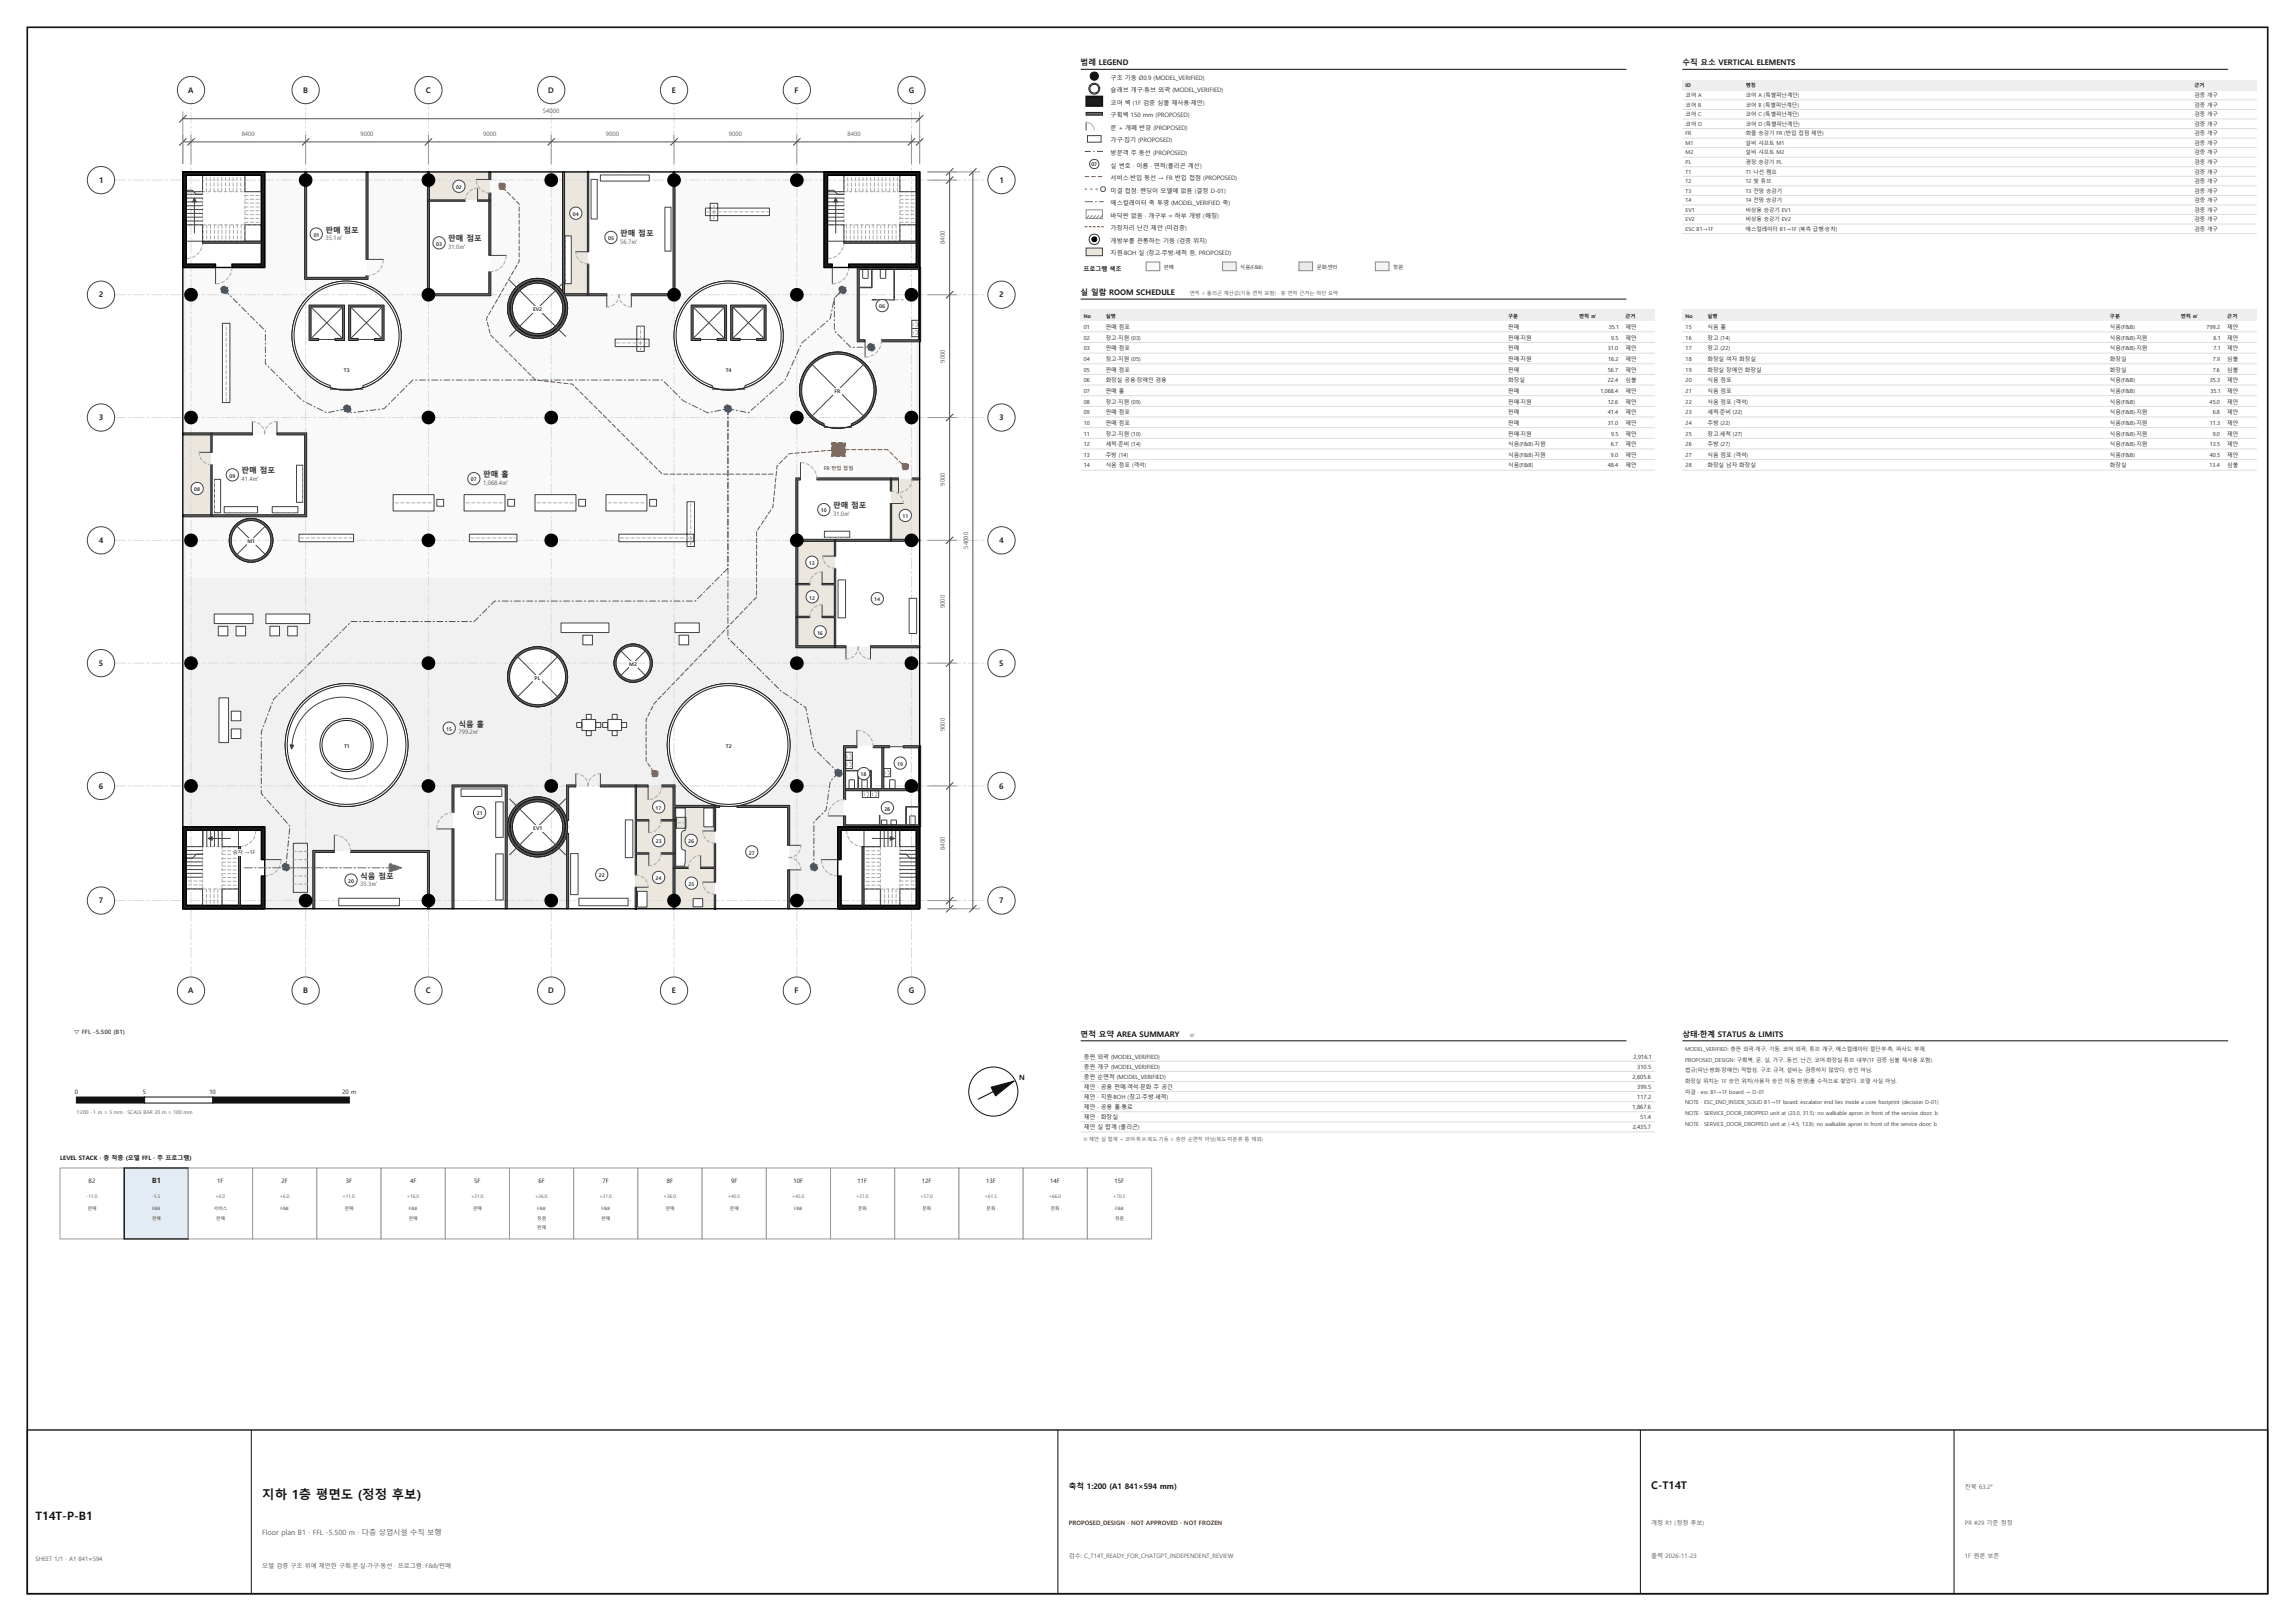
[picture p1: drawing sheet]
<svg xmlns="http://www.w3.org/2000/svg" width="841mm" height="594mm" viewBox="0 0 841 594" stroke-linecap="round" stroke-linejoin="round" font-family="sans-serif">
<defs><g id="words">
<text font-size="4.6" fill="#111" x="96.1" y="549.2">지하 1층 평면도 (정정 후보)</text>
<text font-size="4.2" fill="#111" x="13" y="557">T14T-P-B1</text>
<text font-size="3.9" fill="#111" x="605.1" y="545.6">C-T14T</text>
<g font-size="2.8" fill="#111">
<text x="396" y="24">범례 LEGEND</text>
<text x="616.5" y="24">수직 요소 VERTICAL ELEMENTS</text>
<text x="396" y="108.2">실 일람 ROOM SCHEDULE</text>
<text x="396" y="380">면적 요약 AREA SUMMARY</text>
<text x="616.5" y="380">상태·한계 STATUS &amp; LIMITS</text>
<text x="391.7" y="545.6">축척 1:200 (A1 841×594 mm)</text>
</g>
<g font-size="2.8" fill="#222">
<text x="69" y="34">A</text>
<text x="111" y="34">B</text>
<text x="156.1" y="34">C</text>
<text x="200.9" y="34">D</text>
<text x="246.2" y="34">E</text>
<text x="291.2" y="34">F</text>
<text x="333" y="34">G</text>
<text x="36.3" y="67">1</text>
<text x="366.3" y="67">1</text>
<text x="119.3" y="85.2">판매 점포</text>
<text x="164.3" y="88.5">판매 점포</text>
<text x="227.3" y="86.5">판매 점포</text>
<text x="36.2" y="109">2</text>
<text x="366.2" y="109">2</text>
<text x="36.2" y="154">3</text>
<text x="366.2" y="154">3</text>
<text x="88.5" y="173.5">판매 점포</text>
<text x="177" y="174.9">판매 홀</text>
<text x="305.3" y="186.2">판매 점포</text>
<text x="36.2" y="199">4</text>
<text x="366.2" y="199">4</text>
<text x="36.2" y="244">5</text>
<text x="366.2" y="244">5</text>
<text x="168" y="266.3">식음 홀</text>
<text x="36.2" y="289">6</text>
<text x="366.2" y="289">6</text>
<text x="132" y="322">식음 점포</text>
<text x="36.2" y="331">7</text>
<text x="366.2" y="331">7</text>
<text x="69" y="364">A</text>
<text x="111" y="364">B</text>
<text x="156.1" y="364">C</text>
<text x="200.9" y="364">D</text>
<text x="246.2" y="364">E</text>
<text x="291.2" y="364">F</text>
<text x="333" y="364">G</text>
</g>
<g font-size="2.6" fill="#111">
<text x="373.4" y="395.7">N</text>
<text x="55.8" y="433.5">B1</text>
</g>
<text font-size="2.6" fill="#555" x="96.1" y="562.4">Floor plan B1 · FFL -5.500 m · 다층 상업시설 수직 보행</text>
<g font-size="2.2" fill="#222">
<text x="407" y="29.2">구조 기둥 Ø0.9 (MODEL_VERIFIED)</text>
<text x="407" y="33.8">슬래브 개구·튜브 외곽 (MODEL_VERIFIED)</text>
<text x="407" y="38.4">코어 벽 (1F 검증 심볼 재사용·제안)</text>
<text x="407" y="43">구획벽 150 mm (PROPOSED)</text>
<text x="407" y="47.6">문 + 개폐 반경 (PROPOSED)</text>
<text x="407" y="52.2">가구·집기 (PROPOSED)</text>
<text x="407" y="56.8">방문객 주 동선 (PROPOSED)</text>
<text x="407" y="61.4">실 번호 · 이름 · 면적(폴리곤 계산)</text>
<text x="407" y="66">서비스·반입 동선 → FR 반입 접점 (PROPOSED)</text>
<text x="407" y="70.6">미결 접점: 랜딩이 모델에 없음 (결정 D-01)</text>
<text x="407" y="75.2">에스컬레이터 축 투영 (MODEL_VERIFIED 축)</text>
<text x="407" y="79.8">바닥판 없음 · 개구부 = 하부 개방 (해칭)</text>
<text x="407" y="84.4">가장자리 난간 제안 (미검증)</text>
<text x="407" y="89">개방부를 관통하는 기둥 (검증 위치)</text>
<text x="407" y="93.6">지원·BOH 실 (창고·주방·세척 등, PROPOSED)</text>
</g>
<g font-size="2.2" fill="#555">
<text x="198.9" y="41.5">54000</text>
<text x="88.6" y="50">8400</text>
<text x="132.1" y="50">9000</text>
<text x="177.1" y="50">9000</text>
<text x="222.1" y="50">9000</text>
<text x="267.1" y="50">9000</text>
<text x="310.6" y="50">8400</text>
<text x="119.3" y="88">35.1㎡</text>
<text x="227.3" y="89.3">56.7㎡</text>
<text x="346.3" y="89.4" transform="rotate(-90 346.3 89.4)">8400</text>
<text x="164.3" y="91.3">31.0㎡</text>
<text x="346.3" y="132.9" transform="rotate(-90 346.3 132.9)">9000</text>
<text x="88.5" y="176.3">41.4㎡</text>
<text x="177" y="177.7">1,068.4㎡</text>
<text x="346.3" y="177.9" transform="rotate(-90 346.3 177.9)">9000</text>
<text x="305.3" y="189">31.0㎡</text>
<text x="354.7" y="201.1" transform="rotate(-90 354.7 201.1)">54000</text>
<text x="346.3" y="222.9" transform="rotate(-90 346.3 222.9)">9000</text>
<text x="168" y="269.1">799.2㎡</text>
<text x="346.3" y="267.9" transform="rotate(-90 346.3 267.9)">9000</text>
<text x="346.3" y="311.4" transform="rotate(-90 346.3 311.4)">8400</text>
<text x="132" y="324.8">35.3㎡</text>
<text x="27" y="379">▽ FFL -5.500 (B1)</text>
<text x="720.1" y="545.6">진북 63.2°</text>
<text x="605.1" y="558.8">개정 R1 (정정 후보)</text>
<text x="720.1" y="558.8">PR #29 기준 정정</text>
<text x="13" y="572">SHEET 1/1 · A1 841×594</text>
<text x="96.1" y="574.4">모델 검증 구조 위에 제안한 구획·문·실·가구·동선 · 프로그램: F&amp;B/판매</text>
<text x="391.7" y="570.8">검수: C_T14T_READY_FOR_CHATGPT_INDEPENDENT_REVIEW</text>
<text x="605.1" y="570.8">출력 2026-11-23</text>
<text x="720.1" y="570.8">1F 원본 보존</text>
</g>
<g font-size="2.2" fill="#111">
<text x="397" y="99.2">프로그램 색조</text>
<text x="27.4" y="400.8">0</text>
<text x="52.4" y="400.8">5</text>
<text x="76.7" y="400.8">10</text>
<text x="125.4" y="400.8">20 m</text>
<text x="22" y="425">LEVEL STACK · 층 적층 (모델 FFL · 주 프로그램)</text>
<text x="32.5" y="433.5">B2</text>
<text x="79.6" y="433.5">1F</text>
<text x="103.2" y="433.5">2F</text>
<text x="126.7" y="433.5">3F</text>
<text x="150.3" y="433.5">4F</text>
<text x="173.7" y="433.5">5F</text>
<text x="197.3" y="433.5">6F</text>
<text x="220.8" y="433.5">7F</text>
<text x="244.4" y="433.5">8F</text>
<text x="267.9" y="433.5">9F</text>
<text x="290.8" y="433.5">10F</text>
<text x="314.3" y="433.5">11F</text>
<text x="337.8" y="433.5">12F</text>
<text x="361.3" y="433.5">13F</text>
<text x="384.9" y="433.5">14F</text>
<text x="408.4" y="433.5">15F</text>
</g>
<text font-size="2.2" fill="#9b1c1c" x="391.7" y="558.8">PROPOSED_DESIGN · NOT APPROVED · NOT FROZEN</text>
<g font-size="2.1" fill="#222">
<text x="397.2" y="387.9">층판 외곽 (MODEL_VERIFIED)</text>
<text x="598.6" y="387.9">2,916.1</text>
<text x="397.2" y="391.6">층판 개구 (MODEL_VERIFIED)</text>
<text x="397.2" y="395.3">층판 순면적 (MODEL_VERIFIED)</text>
<text x="598.3" y="395.3">2,605.6</text>
<text x="600" y="391.6">310.5</text>
<text x="397.2" y="399">제안 · 공용 판매·객석·문화 주 공간</text>
<text x="600" y="399">399.5</text>
<text x="397.2" y="402.7">제안 · 지원·BOH (창고·주방·세척)</text>
<text x="397.2" y="406.4">제안 · 공용 홀·통로</text>
<text x="598.3" y="406.4">1,867.6</text>
<text x="600" y="402.7">117.2</text>
<text x="397.2" y="410.1">제안 · 화장실</text>
<text x="397.2" y="413.8">제안 실 합계 (폴리곤)</text>
<text x="598.3" y="413.8">2,435.7</text>
<text x="601.1" y="410.1">51.4</text>
</g>
<g font-size="2" fill="#222">
<text x="617.7" y="35.6">코어 A</text>
<text x="639.7" y="35.6">코어 A (특별피난계단)</text>
<text x="804.2" y="35.6">검증 개구</text>
<text x="617.7" y="39.1">코어 B</text>
<text x="639.7" y="39.1">코어 B (특별피난계단)</text>
<text x="804.2" y="39.1">검증 개구</text>
<text x="617.7" y="42.6">코어 C</text>
<text x="617.7" y="46.1">코어 D</text>
<text x="639.7" y="42.6">코어 C (특별피난계단)</text>
<text x="639.7" y="46.1">코어 D (특별피난계단)</text>
<text x="804.2" y="42.6">검증 개구</text>
<text x="804.2" y="46.1">검증 개구</text>
<text x="617.7" y="49.6">FR</text>
<text x="617.7" y="53.1">M1</text>
<text x="639.7" y="53.1">설비 샤프트 M1</text>
<text x="639.7" y="49.6">화물 승강기 FR (반입 접점 제안)</text>
<text x="804.2" y="49.6">검증 개구</text>
<text x="804.2" y="53.1">검증 개구</text>
<text x="617.7" y="56.6">M2</text>
<text x="639.7" y="56.6">설비 샤프트 M2</text>
<text x="804.2" y="56.6">검증 개구</text>
<text x="617.7" y="60.1">PL</text>
<text x="617.7" y="63.6">T1</text>
<text x="639.7" y="60.1">광장 승강기 PL</text>
<text x="639.7" y="63.6">T1 나선 램프</text>
<text x="804.2" y="60.1">검증 개구</text>
<text x="804.2" y="63.6">검증 개구</text>
<text x="617.7" y="67.1">T2</text>
<text x="617.7" y="70.6">T3</text>
<text x="639.7" y="67.1">T2 빛 튜브</text>
<text x="639.7" y="70.6">T3 전망 승강기</text>
<text x="804.2" y="67.1">검증 개구</text>
<text x="804.2" y="70.6">검증 개구</text>
<text x="617.7" y="74.1">T4</text>
<text x="617.7" y="77.6">EV1</text>
<text x="639.7" y="77.6">비상용 승강기 EV1</text>
<text x="639.7" y="74.1">T4 전망 승강기</text>
<text x="804.2" y="74.1">검증 개구</text>
<text x="804.2" y="77.6">검증 개구</text>
<text x="617.7" y="81.1">EV2</text>
<text x="639.7" y="81.1">비상용 승강기 EV2</text>
<text x="804.2" y="81.1">검증 개구</text>
<text x="617.7" y="84.6">ESC B1→1F</text>
<text x="639.7" y="84.6">에스컬레이터 B1→1F (북측 급행·승차)</text>
<text x="804.2" y="84.6">검증 개구</text>
<text x="397.2" y="120.6">01</text>
<text x="397.2" y="124.5">02</text>
<text x="405.2" y="120.6">판매 점포</text>
<text x="405.2" y="124.5">창고·지원 (03)</text>
<text x="552.7" y="120.6">판매</text>
<text x="552.7" y="124.5">판매·지원</text>
<text x="589.5" y="120.6">35.1</text>
<text x="590.4" y="124.5">9.5</text>
<text x="595.7" y="120.6">제안</text>
<text x="595.7" y="124.5">제안</text>
<text x="617.7" y="120.6">15</text>
<text x="617.7" y="124.5">16</text>
<text x="625.7" y="120.6">식음 홀</text>
<text x="625.7" y="124.5">창고 (14)</text>
<text x="773.2" y="120.6">식음(F&amp;B)</text>
<text x="773.2" y="124.5">식음(F&amp;B)·지원</text>
<text x="808.6" y="120.6">799.2</text>
<text x="811.2" y="124.5">6.1</text>
<text x="816.2" y="120.6">제안</text>
<text x="816.2" y="124.5">제안</text>
<text x="397.2" y="128.4">03</text>
<text x="405.2" y="128.4">판매 점포</text>
<text x="552.7" y="128.4">판매</text>
<text x="589.2" y="128.4">31.0</text>
<text x="595.7" y="128.4">제안</text>
<text x="617.7" y="128.4">17</text>
<text x="625.7" y="128.4">창고 (22)</text>
<text x="773.2" y="128.4">식음(F&amp;B)·지원</text>
<text x="811.2" y="128.4">7.1</text>
<text x="816.2" y="128.4">제안</text>
<text x="397.2" y="132.3">04</text>
<text x="397.2" y="136.2">05</text>
<text x="405.2" y="132.3">창고·지원 (05)</text>
<text x="405.2" y="136.2">판매 점포</text>
<text x="552.7" y="132.3">판매·지원</text>
<text x="552.7" y="136.2">판매</text>
<text x="589.2" y="136.2">56.7</text>
<text x="589.3" y="132.3">16.2</text>
<text x="595.7" y="132.3">제안</text>
<text x="595.7" y="136.2">제안</text>
<text x="617.7" y="132.3">18</text>
<text x="617.7" y="136.2">19</text>
<text x="625.7" y="132.3">화장실 여자 화장실</text>
<text x="625.7" y="136.2">화장실 장애인 화장실</text>
<text x="773.2" y="132.3">화장실</text>
<text x="773.2" y="136.2">화장실</text>
<text x="810.8" y="136.2">7.6</text>
<text x="810.9" y="132.3">7.9</text>
<text x="816.2" y="132.3">심볼</text>
<text x="816.2" y="136.2">심볼</text>
<text x="397.2" y="140.1">06</text>
<text x="397.2" y="144">07</text>
<text x="405.2" y="140.1">화장실 공용·장애인 겸용</text>
<text x="405.2" y="144">판매 홀</text>
<text x="552.7" y="140.1">화장실</text>
<text x="552.7" y="144">판매</text>
<text x="586.5" y="144">1,068.4</text>
<text x="589.2" y="140.1">22.4</text>
<text x="595.7" y="144">제안</text>
<text x="595.7" y="140.1">심볼</text>
<text x="617.7" y="140.1">20</text>
<text x="617.7" y="144">21</text>
<text x="625.7" y="140.1">식음 점포</text>
<text x="625.7" y="144">식음 점포</text>
<text x="773.2" y="140.1">식음(F&amp;B)</text>
<text x="773.2" y="144">식음(F&amp;B)</text>
<text x="809.8" y="140.1">35.3</text>
<text x="810" y="144">35.1</text>
<text x="816.2" y="140.1">제안</text>
<text x="816.2" y="144">제안</text>
<text x="397.2" y="147.9">08</text>
<text x="405.2" y="147.9">창고·지원 (09)</text>
<text x="552.7" y="147.9">판매·지원</text>
<text x="589.2" y="147.9">12.6</text>
<text x="595.7" y="147.9">제안</text>
<text x="617.7" y="147.9">22</text>
<text x="625.7" y="147.9">식음 점포 (객석)</text>
<text x="773.2" y="147.9">식음(F&amp;B)</text>
<text x="809.7" y="147.9">45.0</text>
<text x="816.2" y="147.9">제안</text>
<text x="397.2" y="151.8">09</text>
<text x="397.2" y="155.7">10</text>
<text x="405.2" y="151.8">판매 점포</text>
<text x="405.2" y="155.7">판매 점포</text>
<text x="552.7" y="151.8">판매</text>
<text x="552.7" y="155.7">판매</text>
<text x="589.2" y="151.8">41.4</text>
<text x="589.2" y="155.7">31.0</text>
<text x="595.7" y="151.8">제안</text>
<text x="595.7" y="155.7">제안</text>
<text x="617.7" y="151.8">23</text>
<text x="617.7" y="155.7">24</text>
<text x="625.7" y="151.8">세척·준비 (22)</text>
<text x="625.7" y="155.7">주방 (22)</text>
<text x="773.2" y="151.8">식음(F&amp;B)·지원</text>
<text x="773.2" y="155.7">식음(F&amp;B)·지원</text>
<text x="809.8" y="155.7">11.3</text>
<text x="810.8" y="151.8">6.8</text>
<text x="816.2" y="155.7">제안</text>
<text x="816.2" y="151.8">제안</text>
<text x="397.2" y="159.6">11</text>
<text x="405.2" y="159.6">창고·지원 (10)</text>
<text x="552.7" y="159.6">판매·지원</text>
<text x="590.4" y="159.6">9.5</text>
<text x="595.7" y="159.6">제안</text>
<text x="617.7" y="159.6">25</text>
<text x="625.7" y="159.6">창고·세척 (27)</text>
<text x="773.2" y="159.6">식음(F&amp;B)·지원</text>
<text x="810.8" y="159.6">9.0</text>
<text x="816.2" y="159.6">제안</text>
<text x="397.2" y="163.5">12</text>
<text x="397.2" y="167.4">13</text>
<text x="405.2" y="163.5">세척·준비 (14)</text>
<text x="405.2" y="167.4">주방 (14)</text>
<text x="552.7" y="163.5">식음(F&amp;B)·지원</text>
<text x="552.7" y="167.4">식음(F&amp;B)·지원</text>
<text x="590.3" y="167.4">9.0</text>
<text x="590.3" y="163.5">6.7</text>
<text x="595.7" y="167.4">제안</text>
<text x="595.7" y="163.5">제안</text>
<text x="617.7" y="163.5">26</text>
<text x="617.7" y="167.4">27</text>
<text x="625.7" y="163.5">주방 (27)</text>
<text x="625.7" y="167.4">식음 점포 (객석)</text>
<text x="773.2" y="163.5">식음(F&amp;B)·지원</text>
<text x="773.2" y="167.4">식음(F&amp;B)</text>
<text x="809.8" y="163.5">13.5</text>
<text x="809.8" y="167.4">40.5</text>
<text x="816.2" y="163.5">제안</text>
<text x="816.2" y="167.4">제안</text>
<text x="397.2" y="171.3">14</text>
<text x="405.2" y="171.3">식음 점포 (객석)</text>
<text x="552.7" y="171.3">식음(F&amp;B)</text>
<text x="589.2" y="171.3">48.4</text>
<text x="595.7" y="171.3">제안</text>
<text x="617.7" y="171.3">28</text>
<text x="625.7" y="171.3">화장실 남자 화장실</text>
<text x="773.2" y="171.3">화장실</text>
<text x="809.7" y="171.3">13.4</text>
<text x="816.2" y="171.3">심볼</text>
</g>
<g font-size="2" fill="#333">
<text x="617.5" y="385.2">MODEL_VERIFIED: 층판 외곽·개구, 기둥, 코어 외곽, 튜브 개구, 에스컬레이터 절단부·축, 파사드 부재.</text>
<text x="617.5" y="389.1">PROPOSED_DESIGN: 구획벽, 문, 실, 가구, 동선, 난간, 코어·화장실·튜브 내부(1F 검증 심볼 재사용 포함).</text>
<text x="617.5" y="393">법규(피난·방화·장애인) 적합성, 구조 규격, 설비는 검증하지 않았다. 승인 아님.</text>
<text x="617.5" y="396.9">화장실 위치는 1F 승인 위치(사용자 승인 이동 반영)를 수직으로 쌓았다. 모델 사실 아님.</text>
<text x="617.5" y="400.8">미결 · esc B1→1F board → D-01</text>
<text x="617.5" y="404.7">NOTE · ESC_END_INSIDE_SOLID B1→1F board: escalator end lies inside a core footprint (decision D-01)</text>
<text x="617.5" y="408.6">NOTE · SERVICE_DOOR_DROPPED unit at (23.0, 31.5): no walkable apron in front of the service door; b</text>
<text x="617.5" y="412.5">NOTE · SERVICE_DOOR_DROPPED unit at (-4.5, 13.8): no walkable apron in front of the service door; b</text>
</g>
<g font-size="1.9" fill="#111">
<text x="617.7" y="31.8">ID</text>
<text x="639.7" y="31.8">명칭</text>
<text x="804.2" y="31.8">근거</text>
<text x="397.2" y="116.4">No</text>
<text x="405.2" y="116.4">실명</text>
<text x="552.7" y="116.4">구분</text>
<text x="578.7" y="116.4">면적 ㎡</text>
<text x="595.7" y="116.4">근거</text>
<text x="617.7" y="116.4">No</text>
<text x="625.7" y="116.4">실명</text>
<text x="773.2" y="116.4">구분</text>
<text x="799.2" y="116.4">면적 ㎡</text>
<text x="816.2" y="116.4">근거</text>
</g>
<g font-size="1.9" fill="#333">
<text x="399.9" y="60.8">07</text>
<text x="167.1" y="69.3">02</text>
<text x="209.9" y="79.1">04</text>
<text x="115" y="86.8">01</text>
<text x="159.8" y="90">03</text>
<text x="222.8" y="88">05</text>
<text x="322.2" y="113">06</text>
<text x="195.3" y="114">EV2</text>
<text x="126" y="136.4">T3</text>
<text x="265.9" y="136.4">T4</text>
<text x="305.8" y="144">FR</text>
<text x="84.1" y="175">09</text>
<text x="172.6" y="176.4">07</text>
<text x="71.2" y="180">08</text>
<text x="300.8" y="187.7">10</text>
<text x="330.7" y="189.9">11</text>
<text x="90.7" y="199">M1</text>
<text x="296.4" y="207">13</text>
<text x="296.5" y="219.7">12</text>
<text x="320.4" y="220.4">14</text>
<text x="299.4" y="232.5">16</text>
<text x="230.6" y="244">M2</text>
<text x="195.9" y="249">PL</text>
<text x="163.5" y="267.8">15</text>
<text x="126.1" y="274">T1</text>
<text x="266" y="274">T2</text>
<text x="328.7" y="280.6">19</text>
<text x="315.4" y="284.5">18</text>
<text x="174.8" y="298.8">21</text>
<text x="240.2" y="296.7">17</text>
<text x="324.1" y="297">28</text>
<text x="195.4" y="304">EV1</text>
<text x="240.3" y="309">23</text>
<text x="252.2" y="309">26</text>
<text x="274.4" y="313.2">27</text>
<text x="127.6" y="323.5">20</text>
<text x="219.4" y="321.5">22</text>
<text x="240.2" y="322.5">24</text>
<text x="252.3" y="324.6">25</text>
</g>
<g font-size="1.9" fill="#222">
<text x="426.5" y="98.6">판매</text>
<text x="454.5" y="98.6">식음(F&amp;B)</text>
<text x="482.5" y="98.6">문화·엔터</text>
<text x="510.5" y="98.6">정원</text>
</g>
<g font-size="1.9" fill="#555">
<text x="436" y="108.2">면적 = 폴리곤 계산값(기둥 면적 포함) · 층 면적 근거는 하단 요약</text>
<text x="436" y="380">㎡</text>
<text x="28" y="408.2">1:200 · 1 m = 5 mm · SCALE BAR 20 m = 100 mm</text>
<text x="397" y="418.2">※ 제안 실 합계 + 코어·튜브·복도·기둥 = 층판 순면적 아님(복도·미분류 틈 제외)</text>
</g>
<text font-size="1.9" fill="#9a5b1e" x="301.8" y="172.3">FR 반입 접점</text>
<text font-size="1.9" fill="#7a3b8c" x="85.3" y="313">승차 →1F</text>
<g font-size="1.8" fill="#555">
<text x="31.7" y="439">-11.0</text>
<text x="55.8" y="439">-5.5</text>
<text x="79" y="439">+0.0</text>
<text x="102.5" y="439">+6.0</text>
<text x="125.5" y="439">+11.0</text>
<text x="149.1" y="439">+16.0</text>
<text x="172.6" y="439">+21.0</text>
<text x="196.1" y="439">+26.0</text>
<text x="219.7" y="439">+31.0</text>
<text x="243.2" y="439">+36.0</text>
<text x="266.8" y="439">+40.5</text>
<text x="290.3" y="439">+45.0</text>
<text x="313.8" y="439">+51.0</text>
<text x="337.3" y="439">+57.0</text>
<text x="360.9" y="439">+61.5</text>
<text x="384.4" y="439">+66.0</text>
<text x="407.9" y="439">+70.5</text>
</g>
<g font-size="1.6" fill="#333">
<text x="32.2" y="443.5">판매</text>
<text x="55.7" y="443.5">F&amp;B</text>
<text x="78.4" y="443.5">서비스</text>
<text x="102.8" y="443.5">F&amp;B</text>
<text x="126.3" y="443.5">판매</text>
<text x="149.8" y="443.5">F&amp;B</text>
<text x="173.4" y="443.5">판매</text>
<text x="196.9" y="443.5">F&amp;B</text>
<text x="220.4" y="443.5">F&amp;B</text>
<text x="244" y="443.5">판매</text>
<text x="267.5" y="443.5">판매</text>
<text x="291" y="443.5">F&amp;B</text>
<text x="314.5" y="443.5">문화</text>
<text x="338" y="443.5">문화</text>
<text x="361.5" y="443.5">문화</text>
<text x="385.1" y="443.5">문화</text>
<text x="408.7" y="443.5">F&amp;B</text>
<text x="55.7" y="447">판매</text>
<text x="79.2" y="447">판매</text>
<text x="149.8" y="447">판매</text>
<text x="196.9" y="447">정원</text>
<text x="220.4" y="447">판매</text>
<text x="408.7" y="447">정원</text>
<text x="196.9" y="450.5">판매</text>
</g>
</g></defs>
<path d="M10 10h821v574h-821z" fill="none" stroke="#111" stroke-width=".6"/>
<path d="M112 63h22.5v39h-22.5z" fill-rule="evenodd" fill="#fff"/>
<path d="M157 63h22.5v10.5h-22.5z" fill-rule="evenodd" fill="#ebe7df"/>
<path d="M157 73.5h22.5v34.5h-22.5z" fill-rule="evenodd" fill="#fff"/>
<path d="M206.5 63h9v45h-9z" fill-rule="evenodd" fill="#ebe7df"/>
<path d="M215.5 63h31.5v45h-31.5z" fill-rule="evenodd" fill="#fff"/>
<path d="M97 63h15l.1 39 22.4-.1v-38.9h22.5l.1 45 22.4-.1v-44.9h27v44.5l-2.8-3.2-2.5-1.5a11 11 0 0 0-9.7 .7l-1.2 .8a11 11 0 0 0-3.9 11.5 11 11 0 0 0 9.2 8.1h2.9l2.7-.7 2.5-1.5 2-2 1.5-2.5 .7-2.8v-2.8l-1.2-3.7h40.3v-44.9h55v34.9l12.3 .1-.2 .4 .1 26.7 .3 .2h21.3v50.2h-43.7l-.1 36.2-223.7 .1v-22.8l43.7-.1-.1-29.9h-43.6v-61h28.7zM293 143a14 14 0 0 0 28 0 14 14 0 0 0-28 0zM247 123a20 20 0 0 0 40 0 20 20 0 0 0-40 0zM107 123.1a20 20 0 0 0 39.9 0 20 20 0 0 0-39.9 0zM84 198a8 8 0 0 0 16 0 8 8 0 0 0-16 0z" fill-rule="evenodd" fill="#f9f9f9"/>
<path d="M67 159h10.5v30h-10.5z" fill-rule="evenodd" fill="#ebe7df"/>
<g fill="#fff">
<path d="M77.5 159h34.5v30h-34.5z" fill-rule="evenodd"/>
<path d="M292 175.5h34.5v22.5h-34.5z" fill-rule="evenodd"/>
</g>
<g fill="#ebe7df">
<path d="M326.5 175.5h10.5v22.5h-10.5z" fill-rule="evenodd"/>
<path d="M292 214.1h14v12h-14z" fill-rule="evenodd"/>
<path d="M292 198h14v16.1h-14z" fill-rule="evenodd"/>
</g>
<path d="M306 198h31v39h-31z" fill-rule="evenodd" fill="#fff"/>
<path d="M67 98h1.3v61l-1.3 .1v29.8l1.3 .1v22.7h223.7l.1 25.3 44.9-.1v-61.2l-1.2-.2v-50.2h1.2v147.9h-27.5l-.4 .2v29.2l.2 .4-2.3 .1v29.9h-240l30-.1v-29.9h-30zM244.5 273a22.5 22.5 0 0 0 45 0 22.5 22.5 0 0 0-45 0zM208 288l.1 45 80.9-.1-.1-37.4h-41.9l-.1-7.5zM225 243a7 7 0 0 0 14 0 7 7 0 0 0-14 0zM186 248a11 11 0 0 0 22 0 11 11 0 0 0-22 0zM186 303a11 11 0 0 0 22 0 11 11 0 0 0-22 0zM166.1 288l-.1 44.9 19.4 .1 .1-44.9zM115 312.1l.1 20.9 41.9-.1-.1-20.9zM104.5 273a22.5 22.5 0 0 0 45 0 22.5 22.5 0 0 0-45 0z" fill-rule="evenodd" fill="#f1f1f1"/>
<g fill="#ebe7df">
<path d="M292 226.1h14v10.9h-14z" fill-rule="evenodd"/>
<path d="M233 288h14v12.6h-14z" fill-rule="evenodd"/>
</g>
<g fill="#fff">
<path d="M115 312h42v21h-42z" fill-rule="evenodd"/>
<path d="M166 288h19.5v45h-19.5z" fill-rule="evenodd"/>
<path d="M208 288h25v45h-25z" fill-rule="evenodd"/>
</g>
<g fill="#ebe7df">
<path d="M233 300.6h14v12.1h-14z" fill-rule="evenodd"/>
<path d="M233 312.7h14v20.3h-14z" fill-rule="evenodd"/>
<path d="M247 318h15v15h-15z" fill-rule="evenodd"/>
<path d="M247 295.5h15v22.5h-15z" fill-rule="evenodd"/>
</g>
<path d="M262 295.5h27v37.5h-27z" fill-rule="evenodd" fill="#fff"/>
<g fill="none" stroke="#222" stroke-width=".37">
<circle cx="197" cy="113" r="11"/>
<circle cx="127" cy="123" r="20"/>
<circle cx="267.1" cy="123" r="20"/>
<circle cx="307" cy="143" r="14"/>
<circle cx="92" cy="198" r="8"/>
<circle cx="197" cy="248" r="11"/>
<circle cx="232" cy="243" r="7"/>
<circle cx="127" cy="273.1" r="22.5"/>
<circle cx="267.1" cy="273" r="22.5"/>
<circle cx="197" cy="303" r="11"/>
</g>
<g fill="none" stroke="#dcdcdc" stroke-width=".37" stroke-dasharray="4 1 .8 1">
<path d="M42 66h320M42 108h320M42 153h320M42 198h320M42 243h320M42 288h320M42 330h320M70 358v-320M112 358v-320M157 358v-320M202 358v-320M247 358v-320"/>
<path d="M292 358v-320M334 358v-320"/>
</g>
<path d="M207.1 86.4h2.3v17.6h-2.3z" fill-rule="evenodd" fill="#fff" stroke="#444" stroke-width=".37"/>
<path d="M207.1 86.9v16.6" fill="none" stroke="#aaa" stroke-width=".37" stroke-dasharray="1.2 .8"/>
<path d="M220 64.1h17.9v2.3h-17.9zM216.6 65.7h2.3v14.5h-2.3zM243.6 75.9h2.3v16.1h-2.3z" fill-rule="evenodd" fill="#fff" stroke="#444" stroke-width=".37"/>
<path d="M216.6 66.2v13.5M237.4 64.1h-16.9M245.9 91.5v-15.1" fill="none" stroke="#aaa" stroke-width=".37" stroke-dasharray="1.2 .8"/>
<path d="M225.4 124.3v2.7h12.5v-2.7zM233.4 119.5v9.3h2.7v-9.3zM109.6 195.8v2.7h20v-2.7zM172 195.8v2.7h17.4v-2.7zM226.8 195.8v2.7h27.4v-2.7zM251.7 183.9v16.4h2.8v-16.4zM144.1 181.3v6h15v-6zM160.1 183v2.5h2.5v-2.5zM170.1 181.3v6h15v-6zM186.1 183v2.5h2.5v-2.5zM196.1 181.3v6h15v-6zM212.1 183v2.5h2.5v-2.5zM222.1 181.3v6h15v-6zM238.1 183v2.5h2.5v-2.5zM81.5 118.5v29h2.8v-29zM258.5 76.3v2.7h23.5v-2.7zM260.2 74.5v6.4h2.8v-6.4z" fill-rule="evenodd" fill="#fff" stroke="#444" stroke-width=".37"/>
<g fill="none" stroke="#aaa" stroke-width=".37" stroke-dasharray="1.2 .8">
<path d="M259 77.6h22.5M261.6 80.4v-5.4M225.9 125.6h11.5M234.7 128.3v-8.3M82.9 147v-28M110.1 197.1h19M144.8 184.3h13.5M170.8 184.3h13.5M172.5 197.1h16.4M196.8 184.3h13.5M222.8 184.3h13.5M227.3 197.1h26.4"/>
<path d="M253.1 199.8v-15.4"/>
</g>
<path d="M82.1 185.7h12.3v2.2h-12.3zM99.7 185.7h9.5v2.2h-9.5zM108.6 170.5h2.3v13.6h-2.3zM78.6 175.7h2.2v12.2h-2.2z" fill-rule="evenodd" fill="#fff" stroke="#444" stroke-width=".37"/>
<path d="M78.6 176.2v11.2M82.6 187.9h11.3M100.2 187.9h8.5M110.9 183.6v-12.6" fill="none" stroke="#aaa" stroke-width=".37" stroke-dasharray="1.2 .8"/>
<path d="M302.1 194.7h9.3v2.2h-9.3z" fill-rule="evenodd" fill="#fff" stroke="#444" stroke-width=".37"/>
<path d="M302.6 196.9h8.3" fill="none" stroke="#aaa" stroke-width=".37" stroke-dasharray="1.2 .8"/>
<g fill="#fff" stroke="#444" stroke-width=".37">
<path d="M307.1 212.5h2.8v13.9h-2.8zM333.2 219.3h2.7v12.8h-2.7z" fill-rule="evenodd"/>
<path d="M78.5 225v3.5h14.2v-3.5zM80 229.5v3.5h3.5v-3.5zM86.5 229.5v3.5h3.5v-3.5zM97.4 225v3.5h16.1v-3.5zM98.9 229.5v3.5h3.5v-3.5zM105.4 229.5v3.5h3.5v-3.5zM80.2 255.7v16.4h3.5v-16.4zM84.7 267.1v3.5h3.5v-3.5zM84.7 260.6v3.5h3.5v-3.5zM205.6 228.3v3.5h17.5v-3.5zM213.6 232.8v3.5h3.5v-3.5zM247.4 228.3v3.5h8.8v-3.5zM248.9 232.8v3.5h3.5v-3.5zM213.2 263.7v4h5v-4zM211.3 264.8v1.8h1.8v-1.8zM218.3 264.8v1.8h1.8v-1.8zM214.8 267.8v1.8h1.8v-1.8zM214.8 261.8v1.8h1.8v-1.8zM222.7 263.7v4h5v-4zM220.8 264.8v1.8h1.8v-1.8zM227.8 264.8v1.8h1.8v-1.8zM224.3 267.8v1.8h1.8v-1.8zM224.3 261.8v1.8h1.8v-1.8z" fill-rule="evenodd"/>
<path d="M124.1 329.1h22.3v2.8h-22.3z" fill-rule="evenodd"/>
<path d="M181.7 312.9h2.7v16.9h-2.7zM181.7 293.9h2.7v13h-2.7zM168.9 289.1h15v2.8h-15z" fill-rule="evenodd"/>
<path d="M229.1 300.4h2.8v13.9h-2.8zM209.1 312.8h2.8v15h-2.8zM212.1 329.1h18.1v2.8h-18.1z" fill-rule="evenodd"/>
<path d="M233.6 326.6h3.5v5.8h-3.5z" fill-rule="evenodd"/>
<path d="M254 329.3h3.5v3h-3.5z" fill-rule="evenodd"/>
<path d="M247.6 296.1h3.5v8.2a1.27 1.27 0 0 0-1.4 1.3v4.7a1.27 1.27 0 0 0 1.4 1.3v4.4l-.3 1.4h-3.2zM257.9 296.1h3.5v6.9h-3.5zM247.8 299.5h3.5v4h-3.5z" fill-rule="evenodd"/>
</g>
<g fill="none" stroke="#aaa" stroke-width=".37" stroke-dasharray="1.2 .8">
<path d="M75.6 70.2v-6M77 70.2v-6M78.4 70.2v-6M79.8 70.2v-6M81.2 70.2v-6M82.6 70.2v-6M84 70.2v-6M85.4 70.2v-6M86.8 70.2v-6M88.2 70.2v-6M89.6 70.2v-6M89.8 71.6h6"/>
<path d="M89.8 73h6M89.8 74.4h6M89.8 75.8h6M89.8 77.2h6M89.8 78.6h6M74.4 82.4v6M75.7 82.4v6M77.1 82.4v6M78.5 82.4v6M79.9 82.4v6M81.3 82.4v6M82.7 82.4v6"/>
<path d="M84.1 82.4v6M85.6 82.4v6M87 82.4v6M88.4 82.4v6M89.8 80h6M89.8 81.4h6M107.5 318h5.2M107.5 315h5.2M107.5 312h5.2M248.3 301.5h2.5M107.5 324h5.2M107.5 321h5.2"/>
</g>
<g fill="none" stroke="#444" stroke-width=".37">
<path d="M68.2 64.2h6v6h-6zM68.2 69.7h2.3l1.5 1.5h2.2M68.2 79.6h6M68.2 78.2h6M68.2 76.8h6M68.2 75.4h6M68.2 74h6M68.2 72.6h6M68.2 71.2h6M71.2 74v11.4M89.8 64.2h6v6h-6zM68.2 82.4h6v6h-6z"/>
<path d="M68.2 81h6M89.8 82.4h6v6h-6zM316.2 98.8l1.9 .1-.1 3.1-1.8-.1zM322.6 98.8l1.9 .1v3.1l-1.9-.1zM334.1 117.4h2.5v3h-2.5zM334.1 120.4h2.5v3h-2.5zM309.9 278.6h2.5v3h-2.5zM309.9 275.6h2.5v3h-2.5zM311.2 285.8l1.9 .1-.1 3.1-1.8-.1zM315.9 285.8l1.9 .1-.1 3.1-1.8-.1zM316 289.8h3v2.5h-3zM319 289.8h3v2.5h-3z"/>
<path d="M323.9 281.6h2.5v3h-2.5zM326.1 285.8l1.9 .1-.1 3.1-1.9-.1zM333.4 299.1h1.9l-.1 3.1-1.8-.1zM107.5 309h5.2v18h-5.2zM323.1 300.5h1.8l.1 1.7h-1.9zM326.6 300.5h1.8l.1 1.7h-1.9z"/>
</g>
<g fill="none" stroke="#aaa" stroke-width=".37" stroke-dasharray="1.2 .8" stroke-linecap="butt">
<path d="M68.2 70.2h6v12.2h-6zM74.2 64.2h15.6v6h-15.6zM89.8 70.2h6v12.2h-6zM74.2 82.4h15.6v6h-15.6z"/>
<circle cx="335.4" cy="118.9" r=".85"/>
<circle cx="335.4" cy="121.9" r=".85"/>
<circle cx="311.1" cy="277.1" r=".85"/>
<circle cx="311.1" cy="280.1" r=".85"/>
<circle cx="317.5" cy="291" r=".85"/>
<circle cx="320.5" cy="291" r=".85"/>
<circle cx="325.1" cy="283.1" r=".85"/>
</g>
<path d="M71.2 72.5l.7 1.5h-1.3z" fill="#333" stroke="#444" stroke-width=".37"/>
<path d="M303.2 70.2h6v12.2h-6zM309.2 64.2h20.6v6h-20.6zM329.8 70.2h6v12.2h-6zM309.2 82.4h20.6v6h-20.6z" fill="none" stroke="#aaa" stroke-width=".37" stroke-dasharray="1.2 .8" stroke-linecap="butt"/>
<g fill="none" stroke="#444" stroke-width=".37">
<path d="M303.2 64.2h6v6h-6zM303.2 69.7h2.3l1.5 1.5h2.2M303.2 79.6h6M303.2 78.2h6M303.2 76.8h6M303.2 75.4h6M303.2 74h6M303.2 72.6h6M303.2 71.2h6M306.2 74v11.4M329.8 64.2h6v6h-6zM303.2 82.4h6v6h-6z"/>
<path d="M303.2 81h6M329.8 82.4h6v6h-6z"/>
</g>
<g fill="none" stroke="#aaa" stroke-width=".37" stroke-dasharray="1.2 .8">
<path d="M310.6 70.2v-6M312 70.2v-6M313.5 70.2v-6M314.8 70.2v-6M316.3 70.2v-6M317.7 70.2v-6M319.1 70.2v-6M320.5 70.2v-6M321.9 70.2v-6M323.3 70.2v-6M324.7 70.2v-6M326 70.2v-6"/>
<path d="M327.4 70.2v-6M328.8 70.2v-6M329.8 71.6h6M329.8 73h6M329.8 74.4h6M329.8 75.9h6M329.8 77.3h6M329.8 78.7h6M310.2 82.4v6M311.6 82.4v6M313 82.4v6M314.4 82.4v6"/>
<path d="M315.8 82.4v6M317.2 82.4v6M318.6 82.4v6M320 82.4v6M321.4 82.4v6M322.8 82.4v6M324.2 82.4v6M325.6 82.4v6M327 82.4v6M328.4 82.4v6M329.8 80.1h6M329.8 81.5h6"/>
</g>
<path d="M306.2 72.5l.7 1.5h-1.3z" fill="#333" stroke="#444" stroke-width=".37"/>
<path d="M316.6 310.2h6v15.6h-6zM322.6 304.2h7.2v6h-7.2zM329.8 310.2h6v15.6h-6zM322.6 325.8h7.2v6h-7.2z" fill="none" stroke="#aaa" stroke-width=".37" stroke-dasharray="1.2 .8" stroke-linecap="butt"/>
<g fill="none" stroke="#444" stroke-width=".37">
<path d="M316.6 304.2h6v6h-6zM319.6 307.2h6.7M324 304.2v6M325.4 304.2v6M326.8 304.2v6M328.2 304.2v6M329.6 304.2v6M329.8 304.2h6v6h-6zM329.8 311.6h6M329.8 314.4h6M329.8 315.8h6M329.8 317.2h6"/>
<path d="M329.8 318.6h6M335.8 313h-6h2.2l1.5 1.5h2.3M316.6 325.8h6v6h-6zM329.8 325.8h6v6h-6zM329.8 320h6M329.8 321.4h6"/>
</g>
<g fill="none" stroke="#aaa" stroke-width=".37" stroke-dasharray="1.2 .8">
<path d="M322.6 318.8h-6M322.6 317.4h-6M322.6 316h-6M322.6 314.6h-6M322.6 313.2h-6M322.6 311.8h-6M322.6 310.4h-6M322.6 324.4h-6M322.6 323h-6M322.6 321.6h-6M322.6 320.2h-6M322.8 325.8v6"/>
<path d="M324.2 325.8v6M325.6 325.8v6M327 325.8v6M328.4 325.8v6M329.8 322.8h6M329.8 324.2h6M329.8 325.6h6"/>
</g>
<path d="M326.3 306.6l1.5 .6-1.5 .7z" fill="#333" stroke="#444" stroke-width=".37"/>
<path d="M68.2 310.2h6v15.6h-6zM74.2 304.2h7.2v6h-7.2zM81.4 310.2h6v15.6h-6zM74.2 325.8h7.2v6h-7.2z" fill="none" stroke="#aaa" stroke-width=".37" stroke-dasharray="1.2 .8" stroke-linecap="butt"/>
<g fill="none" stroke="#444" stroke-width=".37">
<path d="M68.2 304.2h6v6h-6zM68.2 311.6h6M68.2 313h6M68.2 314.4h6M68.2 315.8h6M68.2 317.2h6M68.2 318.6h6M74.2 313h-2.2l-1.5 1.5h-2.3M74.4 304.2v6M75.8 304.2v6M77.2 304.2v6M77.7 307.2h6.7"/>
<path d="M78.6 304.2v6M80 304.2v6M81.4 304.2h6v6h-6zM68.2 325.8h6v6h-6zM68.2 320h6M68.2 321.4h6M81.4 325.8h6v6h-6z"/>
</g>
<g fill="none" stroke="#aaa" stroke-width=".37" stroke-dasharray="1.2 .8">
<path d="M81.4 318.8h6M81.4 317.4h6M81.4 316h6M81.4 314.6h6M81.4 313.2h6M81.4 311.8h6M81.4 310.4h6M74.2 322.8h-6M74.2 324.2h-6M74.2 325.6h-6M75.6 325.8v6M77 325.8v6"/>
<path d="M78.4 325.8v6M79.8 325.8v6M81.2 325.8v6M81.4 324.4h6M81.4 323h6M81.4 321.6h6M81.4 320.2h6"/>
</g>
<path d="M76.2 307.2l1.5-.6v1.3z" fill="#333" stroke="#444" stroke-width=".37"/>
<path d="M107 273a18.2 18.2 0 0 1 10.9-15.9 18.2 18.2 0 0 1 19.1 2.9 14.5 14.5 0 0 1 4.6 14.8 14.5 14.5 0 0 1-11.3 10.5 12 12 0 0 1-9.1-2.3" fill="none" stroke="#444" stroke-width=".37"/>
<path d="M106.4 272.9l1.2 .2-.8 1.4z" fill="#333" stroke="#444" stroke-width=".37"/>
<path d="M291.6 175.1h1.7v.8h-.9v21.7h44.6v.8h-44.6v38.2h17.6v.8h-18.4zM299.3 175.1h30v.8h-30zM334.2 175.1h2.8v.8h-2.8zM319 236.6h18v.8h-18zM288.6 318.8h.8v14.2h-.8zM270 295.1h19.4v14.7h-.8v-13.9h-18.6zM207.6 287.6h3.4v.8h-2.6v12.2h-.8zM220 287.6h17.5v.8h-17.5zM242.5 287.6h4.9v7.5h16.3v.8h-16.3v37.1h-.8v-44.6h-4.1zM206.8 107.6h15.6v.8h-15.6zM246.6 63h.8v45.4h-16v-.8h15.2zM207.6 305.4h.8v27.6h-.8zM206.1 63h.8v44.2h-.8zM165.6 287.6h20.3v45.4h-.8v-44.6h-18.7v9.4h-.8zM165.6 303.7h.8v29.3h-.8zM156.6 63h.8v44.6h21.7v-8h.8v8.8h-23.3zM179.1 70.8h.8v22.8h-.8zM179.1 63h.8v2.8h-.8zM114.6 311.6h7.9v.8h-7.1v20.6h-.8zM128.5 311.6h28.9v21.4h-.8v-20.6h-28.1zM111.6 63h.8v38.6h21.7v-.5h.8v1.3h-23.3zM134.1 63h.8v32.1h-.8zM67 188.6h44.6v-29.2h-10.1v-.8h10.9v30.8h-45.4zM67 158.6h25.5v.8h-25.5z" fill-rule="evenodd" fill="#666" stroke="#222" stroke-width=".37"/>
<path d="M326.3 184.5h.4v13.8h-.4zM326.3 175.3h.4v4.7h-.4zM305.7 208.3h.5v29h-.5v-11h-4.4v-.5h4.4v-11.5h-4.4v-.5h4.4zM291.8 225.8h4.9v.5h-4.9zM291.8 213.8h4.9v.5h-4.9zM305.7 197.7h.5v6.1h-.5zM246.8 317.7h5.4v.5h-5.4zM261.8 309h.5v14.3h-.5v-5.1h-5v-.5h5zM261.8 295.3h.5v9.2h-.5zM261.8 327.7h.5v5.5h-.5zM232.8 287.7h.4v12.7h4.6v.5h-4.6v11.6h4.6v.5h-4.6v7.6h-.4zM242.2 300.4h5.1v.5h-5.1zM242.2 312.5h5.1v.5h-5.1zM232.8 325.1h.4v8.1h-.4zM215.2 62.8h.5v29.5h-.5zM215.2 96.8h.5v11.5h-.5zM156.8 73.3h13.7v.5h-13.7zM175 73.3h4.7v.5h-4.7zM77.3 170.2h.5v19.1h-.5zM77.3 158.7h.5v7.1h-.5z" fill-rule="evenodd" fill="#808080" stroke="#222" stroke-width=".37"/>
<path d="M314.1 98h23.3v27.2h-14.4v-.7h13.6v-25.7h-21.7v25.7h2.1v.7h-2.9z" fill-rule="evenodd" fill="#666" stroke="#222" stroke-width=".37"/>
<g fill="#888" stroke="#444" stroke-width=".37">
<path d="M319.4 98.8h.2v6.7h-.2z" fill-rule="evenodd"/>
<path d="M314.9 105.3h4.5v.2h-4.5z" fill-rule="evenodd"/>
<path d="M327.6 98.8h.2v11.1h-.2z" fill-rule="evenodd"/>
<path d="M319.6 109.7h1.5v.2h-1.5z" fill-rule="evenodd"/>
<path d="M326.1 109.7h1.5v.2h-1.5z" fill-rule="evenodd"/>
</g>
<g fill="#666" stroke="#222" stroke-width=".37">
<path d="M331 273.2h6.4v29.8h-28.3v-4h.8v3.3h26.7v-28.3h-5.6zM320 273.2h6v.8h-6zM309.1 273.2h4.9v.8h-4.1v19h-.8z" fill-rule="evenodd"/>
<path d="M323.1 274h.8v15h12.7v.8h-26.7v-.8h13.2z" fill-rule="evenodd"/>
</g>
<g fill="#888" stroke="#444" stroke-width=".37">
<path d="M322.3 298.8h.1v3.5h-.1z" fill-rule="evenodd"/>
<path d="M331.9 295.6h.2v6.7h-.2z" fill-rule="evenodd"/>
<path d="M332.1 295.6h4.5v.2h-4.5z" fill-rule="evenodd"/>
<path d="M314.4 282.3h.2v6.7h-.2z" fill-rule="evenodd"/>
<path d="M309.9 282.3h4.5v.2h-4.5z" fill-rule="evenodd"/>
<path d="M319.1 282.3h.2v6.7h-.2z" fill-rule="evenodd"/>
<path d="M314.6 282.3h4.5v.2h-4.5z" fill-rule="evenodd"/>
</g>
<g fill="none" stroke="#444" stroke-width=".37">
<path d="M174.5 65.8h5M175 69v4.5M68.2 88.8v6M79 98v6M134.5 95.1h6M179.5 93.6h6M211 92.3h4.5M303.2 88.8v6M305 98v6M222.4 108v4.5M231.4 108v4.5M321.1 109.9h5"/>
<path d="M116.8 124.4h6M131.2 124.4h6M256.8 124.4h6M271.3 124.4h6M317 124.9v6M92.5 154.5v4.5M101.5 154.5v4.5M121 142.6h12M261 142.6h12M302 156.6h10M73 165.8h4.5M293.3 169.5v6"/>
<path d="M329.3 175.5v5M326.5 184.5h4.5M301.3 209.5v4.6M301.5 203.8h4.5M301.3 221.6v4.5M310 237v4.5M319 237v4.5M314 267.6v6M326 273.6h5M211 283.5v4.5M220 283.5v4.5M237.5 288v5"/>
<path d="M303.5 299h6M87.8 304.2h6M97 315h6M122.5 306v6M160 303.7h6M237.8 300.6v4.5M237.8 312.7v4.6M256.8 313.5v4.5M257.5 304.5h4.5M289 309.8h4.5M289 318.8h4.5M301 315h6"/>
<path d="M310.2 304.2h6M233 325.1h4.5M257.5 323.3h4.5"/>
</g>
<g fill="none" stroke="#aaa" stroke-width=".37" stroke-dasharray="1.2 .8">
<path d="M170.5 73.5a4.5 4.5 0 0 1 4.5-4.5M179.5 70.8a5 5 0 0 1-5-5M74.2 88.8a6 6 0 0 1-6 6M85 98a6 6 0 0 1-6 6M179.5 99.6a6 6 0 0 0 6-6M215.5 96.8a4.5 4.5 0 0 1-4.5-4.5M309.2 88.8a6 6 0 0 1-6 6M311 98a6 6 0 0 1-6 6M134.5 101.1a6 6 0 0 0 6-6M226.9 108a4.5 4.5 0 0 0 4.5 4.5M226.9 108a4.5 4.5 0 0 1-4.5 4.5M326.1 109.9h5"/>
<path d="M323 124.9a6 6 0 0 1-6 6M97 159a4.5 4.5 0 0 0-4.5-4.5M97 159a4.5 4.5 0 0 1 4.5-4.5M77.5 170.2a4.5 4.5 0 0 1-4.5-4.4M299.3 175.5a6 6 0 0 0-6-6M326.5 180a4.5 4.5 0 0 1 4.5 4.5M334.2 175.5a5 5 0 0 1-4.9 5M296.7 214.1a4.5 4.5 0 0 1 4.6-4.6M306 208.3a4.5 4.5 0 0 1-4.5-4.5M296.7 226.1a4.5 4.5 0 0 1 4.6-4.5M314.5 237a4.5 4.5 0 0 0 4.5 4.5M314.5 237a4.5 4.5 0 0 1-4.5 4.5"/>
<path d="M320 273.6a6 6 0 0 0-6-6M331 274.3h5M166 297.8a6 6 0 0 0-6 5.9M215.5 288a4.5 4.5 0 0 0-4.5-4.5M215.5 288a4.5 4.5 0 0 1 4.5-4.5M242.5 288a5 5 0 0 1-5 5M309.5 293a6 6 0 0 0-6 6M87.8 310.2a6 6 0 0 0 6-6M128.5 312a6 6 0 0 0-6-6M242.2 300.6a4.5 4.5 0 0 1-4.4 4.5M242.2 312.7a4.5 4.5 0 0 1-4.4 4.6M252.2 318a4.5 4.5 0 0 1 4.6-4.5"/>
<path d="M262 309a4.5 4.5 0 0 1-4.5-4.5M289 314.3a4.5 4.5 0 0 0 4.5-4.5M289 314.3a4.5 4.5 0 0 1 4.5 4.5M316.2 310.2a6 6 0 0 1-6-6M97 321a6 6 0 0 0 6-6M233 320.6a4.5 4.5 0 0 1 4.5 4.5M262 327.7a4.5 4.5 0 0 1-4.5-4.4M307 321a6 6 0 0 1-6-6"/>
</g>
<g fill="none" stroke="#222" stroke-width=".37">
<circle cx="197" cy="113" r="9.3"/>
<circle cx="197" cy="113" r="11"/>
<circle cx="127" cy="123" r="20"/>
<circle cx="267" cy="123" r="20"/>
<circle cx="307" cy="143" r="14"/>
<circle cx="92" cy="198" r="8"/>
<circle cx="197" cy="248" r="11"/>
<circle cx="232" cy="243" r="7"/>
<circle cx="127" cy="273" r="22.5"/>
<circle cx="267" cy="273" r="22.5"/>
<circle cx="197" cy="303" r="11"/>
<circle cx="197" cy="303" r="9.2"/>
</g>
<path d="M297.1 133.1a14 14 0 0 1 21.6 2.3 14 14 0 0 1-6.7 20.7v-.8l3.1-1.8 1.3-1.1a13.2 13.2 0 0 0-1.4-19.9 13.2 13.2 0 0 0-19.5 3.9 13.2 13.2 0 0 0 6.5 18.9v.8a14 14 0 0 1-4.9-23z" fill-rule="evenodd" fill="#666" stroke="#222" stroke-width=".37"/>
<path d="M297.6 133.6l18.8 18.8M316.4 133.6l-18.8 18.8" fill="none" stroke="#444" stroke-width=".37"/>
<path d="M84 198a8 8 0 0 1 16 0 8 8 0 0 1-16 0zM84.8 198a7.2 7.2 0 0 0 14.4 0 7.2 7.2 0 0 0-14.4 0z" fill-rule="evenodd" fill="#666" stroke="#222" stroke-width=".37"/>
<path d="M86.9 192.9l10.2 10.2M97.1 192.9l-10.2 10.2" fill="none" stroke="#444" stroke-width=".37"/>
<path d="M225 243a7 7 0 0 1 14 0 7 7 0 0 1-14 0zM225.7 243a6.3 6.3 0 0 0 12.6 0 6.3 6.3 0 0 0-12.6 0z" fill-rule="evenodd" fill="#666" stroke="#222" stroke-width=".37"/>
<path d="M227.6 238.6l8.8 8.8M236.4 238.6l-8.8 8.8" fill="none" stroke="#444" stroke-width=".37"/>
<path d="M186 248a11 11 0 0 1 22 0 11 11 0 0 1-22 0zM186.7 248a10.2 10.2 0 0 0 20.5 0 10.2 10.2 0 0 0-20.5 0z" fill-rule="evenodd" fill="#666" stroke="#222" stroke-width=".37"/>
<path d="M189.8 240.8l14.4 14.4M204.2 240.8l-14.4 14.4" fill="none" stroke="#444" stroke-width=".37"/>
<g fill="#fff" stroke="#222" stroke-width=".37">
<path d="M104.5 273a22.5 22.5 0 0 1 45 0 22.5 22.5 0 0 1-45 0zM105.2 273a21.7 21.7 0 0 0 43.5 0 21.7 21.7 0 0 0-43.5 0z" fill-rule="evenodd"/>
<path d="M117.3 273a9.8 9.8 0 0 1 19.5 0 9.8 9.8 0 0 1-19.5 0zM118 273a9 9 0 0 0 18 0 9 9 0 0 0-18 0z" fill-rule="evenodd"/>
<path d="M244.5 273a22.5 22.5 0 0 1 45 0 22.5 22.5 0 0 1-45 0zM245.2 273a21.8 21.8 0 0 0 43.6 0 21.8 21.8 0 0 0-43.6 0z" fill-rule="evenodd"/>
<path d="M112.9 108.9a20 20 0 0 1 31.2 3.7 20 20 0 0 1-11.1 29.5v-.8a19.2 19.2 0 0 0 9.6-29.6 19.2 19.2 0 0 0-31.2 0 19.2 19.2 0 0 0 9.6 29.6v.8a20 20 0 0 1-8.1-33.2z" fill-rule="evenodd"/>
</g>
<path d="M113.2 111.8h13.1v13h-3.5v-.8h2.7v-11.5h-11.5v11.5h2.8v.8h-3.6z" fill-rule="evenodd" fill="#666" stroke="#222" stroke-width=".37"/>
<path d="M114 112.5l11.5 11.5M125.5 112.5l-11.5 11.5" fill="none" stroke="#444" stroke-width=".37"/>
<path d="M127.7 111.8h13.1v13h-3.6v-.8h2.8v-11.5h-11.5v11.5h2.7v.8h-3.5z" fill-rule="evenodd" fill="#666" stroke="#222" stroke-width=".37"/>
<path d="M128.5 112.5l11.5 11.5M140 112.5l-11.5 11.5" fill="none" stroke="#444" stroke-width=".37"/>
<path d="M252.9 108.9a20 20 0 0 1 31.2 3.7 20 20 0 0 1-11.1 29.5v-.8a19.2 19.2 0 0 0 9.6-29.6 19.2 19.2 0 0 0-31.2 0 19.2 19.2 0 0 0 9.6 29.6v.8a20 20 0 0 1-8.1-33.2z" fill-rule="evenodd" fill="#fff" stroke="#222" stroke-width=".37"/>
<path d="M253.3 111.8h12.9v13h-3.4v-.8h2.7v-11.5h-11.5v11.5h2.8v.8h-3.5z" fill-rule="evenodd" fill="#666" stroke="#222" stroke-width=".37"/>
<path d="M254 112.5l11.5 11.5M265.5 112.5l-11.5 11.5" fill="none" stroke="#444" stroke-width=".37"/>
<path d="M267.8 111.8h13v13h-3.5v-.8h2.7v-11.5h-11.5v11.5h2.8v.8h-3.5z" fill-rule="evenodd" fill="#666" stroke="#222" stroke-width=".37"/>
<path d="M268.5 112.5l11.5 11.5M280 112.5l-11.5 11.5" fill="none" stroke="#444" stroke-width=".37"/>
<path d="M186 303a11 11 0 0 1 22 0 11 11 0 0 1-22 0zM186.8 303a10.2 10.2 0 0 0 20.4 0 10.2 10.2 0 0 0-20.4 0zM187 303a10 10 0 0 1 20 0 10 10 0 0 1-20 0zM187.8 303a9.2 9.2 0 0 0 18.4 0 9.2 9.2 0 0 0-18.4 0z" fill-rule="evenodd" fill="#666" stroke="#222" stroke-width=".37"/>
<path d="M186.8 292.8l20.4 20.5M207.2 292.8l-20.4 20.5" fill="none" stroke="#444" stroke-width=".37"/>
<path d="M186 113a11 11 0 0 1 22 0 11 11 0 0 1-22 0zM186.8 113a10.2 10.2 0 0 0 20.4 0 10.2 10.2 0 0 0-20.4 0zM187 113a10 10 0 0 1 20 0 10 10 0 0 1-20 0zM187.8 113a9.2 9.2 0 0 0 18.4 0 9.2 9.2 0 0 0-18.4 0z" fill-rule="evenodd" fill="#666" stroke="#222" stroke-width=".37"/>
<path d="M186.7 102.8l20.6 20.5M207.3 102.8l-20.6 20.5" fill="none" stroke="#444" stroke-width=".37"/>
<path d="M67 63h30v35h-30zM302 63h35v35h-35zM67 303h30v30h-30zM307 303h30v30h-30z" fill="none" stroke="#000" stroke-width=".5"/>
<path d="M67 63h30v35h-12v-1.2h10.8v-32.6h-27.6v32.6h10.8v1.2h-12z" fill-rule="evenodd" fill="#1a1a1a" stroke="#000" stroke-width=".5"/>
<path d="M74.2 88.4h21.6v.7h-21.6z" fill-rule="evenodd" fill="#666" stroke="#222" stroke-width=".37"/>
<path d="M302 63h35v35h-26v-1.2h24.8v-32.6h-32.6v32.6h1.8v1.2h-3z" fill-rule="evenodd" fill="#1a1a1a" stroke="#000" stroke-width=".5"/>
<path d="M309.2 88.4h26.6v.7h-26.6z" fill-rule="evenodd" fill="#666" stroke="#222" stroke-width=".37"/>
<path d="M307 303h30v30h-30v-12h1.2v10.8h27.6v-27.6h-27.6v10.8h-1.2z" fill-rule="evenodd" fill="#1a1a1a" stroke="#000" stroke-width=".5"/>
<path d="M315.9 310.2h.7v21.6h-.7z" fill-rule="evenodd" fill="#666" stroke="#222" stroke-width=".37"/>
<path d="M67 303h30v12h-1.2v-10.8h-27.6v27.6h27.6v-10.8h1.2v12h-30z" fill-rule="evenodd" fill="#1a1a1a" stroke="#000" stroke-width=".5"/>
<path d="M87.4 310.2h.7v21.6h-.7z" fill-rule="evenodd" fill="#666" stroke="#222" stroke-width=".37"/>
<path d="M67 63h270v270h-270z" fill="none" stroke="#000" stroke-width=".5"/>
<g fill="#000" stroke="#000" stroke-width=".5">
<circle cx="112" cy="66" r="2.25"/>
<circle cx="157" cy="66" r="2.25"/>
<circle cx="202" cy="66" r="2.25"/>
<circle cx="247" cy="66" r="2.25"/>
<circle cx="292" cy="66" r="2.25"/>
<circle cx="70" cy="108" r="2.25"/>
<circle cx="157" cy="108" r="2.25"/>
<circle cx="247" cy="108" r="2.25"/>
<circle cx="292" cy="108" r="2.25"/>
<circle cx="334" cy="108" r="2.25"/>
<circle cx="70" cy="153" r="2.25"/>
<circle cx="157" cy="153" r="2.25"/>
<circle cx="202" cy="153" r="2.25"/>
<circle cx="292" cy="153" r="2.25"/>
<circle cx="334" cy="153" r="2.25"/>
<circle cx="70" cy="198" r="2.25"/>
<circle cx="157" cy="198" r="2.25"/>
<circle cx="202" cy="198" r="2.25"/>
<circle cx="292" cy="198" r="2.25"/>
<circle cx="334" cy="198" r="2.25"/>
<circle cx="70" cy="243" r="2.25"/>
<circle cx="157" cy="243" r="2.25"/>
<circle cx="292" cy="243" r="2.25"/>
<circle cx="334" cy="243" r="2.25"/>
<circle cx="70" cy="288" r="2.25"/>
<circle cx="157" cy="288" r="2.25"/>
<circle cx="202" cy="288" r="2.25"/>
<circle cx="292" cy="288" r="2.25"/>
<circle cx="334" cy="288" r="2.25"/>
<circle cx="112" cy="330" r="2.25"/>
<circle cx="157" cy="330" r="2.25"/>
<circle cx="202" cy="330" r="2.25"/>
<circle cx="247" cy="330" r="2.25"/>
<circle cx="292" cy="330" r="2.25"/>
</g>
<path d="M82.2 106.3l15 15v12l13.5 13.5 9 4.5 7.5-1.5M308.7 106.3l-3 3v12l6 6h7.5M127.2 149.8l1.5 1.5 12-1.5 10.5-10.5h91.5l7.5 7.5 9 4.5 7.5-1.5M266.7 149.8l7.5 1.5 13.5-12 6-13.5 10.5-9 1.5-7.5 3-3M266.7 149.8v84l19.5 19.5 9 6 3 15 9 9M266.7 149.8v58.5l-12 12h-73.5l-7.5 7.5h-45l-28.5 28.5-4.5 12v22.5l10.5 12-1.5 15M307.2 283.3l-3 3-1.5 10.5-4.5 4.5v16.5" fill="none" stroke="#2f5d8a" stroke-width=".37" stroke-dasharray="2.2 .9 .5 .9"/>
<g fill="#2f5d8a" stroke="#2f5d8a" stroke-width=".37" stroke-dasharray="2.2 .9 .5 .9" stroke-linecap="butt">
<circle cx="82.2" cy="106.3" r="1.4"/>
<circle cx="308.7" cy="106.3" r="1.4"/>
<circle cx="298.3" cy="317.8" r="1.4"/>
<circle cx="104.8" cy="317.8" r="1.4"/>
<circle cx="319.3" cy="127.3" r="1.4"/>
<circle cx="307.3" cy="283.2" r="1.4"/>
<circle cx="127.2" cy="149.7" r="1.4"/>
<circle cx="266.7" cy="149.7" r="1.4"/>
</g>
<path d="M283.2 173.8h-40.5l-33-33-13.5-1.5-16.5-16.5-1.5-6 12-21v-21l-6-6M307.2 164.8h18l6 6M307.2 164.8l-18 1.5-4.5 4.5-1.5 15-6 9v24l-37.5 39-3 6v15l3 4.5" fill="none" stroke="#9a5b1e" stroke-width=".37" stroke-dasharray="1.6 .8"/>
<g fill="#9a5b1e" stroke="#9a5b1e" stroke-width=".37" stroke-dasharray="1.6 .8" stroke-linecap="butt">
<path d="M182.9 67.2h2.2v2.2h-2.2z" fill-rule="evenodd"/>
<path d="M238.9 282.4h2.2v2.2h-2.2z" fill-rule="evenodd"/>
<path d="M330.7 169.9h2.1v2.2h-2.1z" fill-rule="evenodd"/>
<path d="M304.8 162.3h4.9v4.9h-4.9z" fill-rule="evenodd"/>
</g>
<path d="M89.5 318h57.6" fill="none" stroke="#7a3b8c" stroke-width=".37" stroke-dasharray="3 .8 .6 .8"/>
<path d="M142.6 316.3l4.5 1.7-4.5 1.8z" fill="#7a3b8c" stroke="#7a3b8c" stroke-width=".37" stroke-dasharray="3 .8 .6 .8" stroke-linecap="butt"/>
<g fill="#fff" stroke="#444" stroke-width=".37">
<circle cx="115.9" cy="85.8" r="2.25"/>
<circle cx="168.2" cy="68.3" r="2.25"/>
<circle cx="160.9" cy="89" r="2.25"/>
<circle cx="211" cy="78.1" r="2.25"/>
<circle cx="223.9" cy="87" r="2.25"/>
<circle cx="323.3" cy="112" r="2.25"/>
<circle cx="173.6" cy="175.4" r="2.25"/>
<circle cx="72.3" cy="179" r="2.25"/>
<circle cx="85.1" cy="174" r="2.25"/>
<circle cx="301.9" cy="186.8" r="2.25"/>
<circle cx="331.8" cy="188.9" r="2.25"/>
<circle cx="297.6" cy="218.7" r="2.25"/>
<circle cx="297.5" cy="206" r="2.25"/>
<circle cx="321.5" cy="219.4" r="2.25"/>
<circle cx="164.6" cy="266.8" r="2.25"/>
<circle cx="300.5" cy="231.5" r="2.25"/>
<circle cx="241.4" cy="295.7" r="2.25"/>
<circle cx="316.5" cy="283.5" r="2.25"/>
<circle cx="329.9" cy="279.6" r="2.25"/>
<circle cx="128.6" cy="322.5" r="2.25"/>
<circle cx="175.7" cy="297.7" r="2.25"/>
<circle cx="220.5" cy="320.5" r="2.25"/>
<circle cx="241.4" cy="308" r="2.25"/>
<circle cx="241.3" cy="321.5" r="2.25"/>
<circle cx="253.4" cy="323.6" r="2.25"/>
<circle cx="253.3" cy="308" r="2.25"/>
<circle cx="275.5" cy="312.2" r="2.25"/>
<circle cx="325.2" cy="296" r="2.25"/>
</g>
<g fill="#fff">
<path d="M305.5 142.2h3v2.5h-3z"/>
<path d="M90.5 197.2h3v2.5h-3z"/>
<path d="M230.5 242.2h3v2.5h-3z"/>
<path d="M195.5 247.2h3v2.5h-3z"/>
<path d="M125.5 272.2h3v2.5h-3z"/>
<path d="M265.5 272.2h3v2.5h-3z"/>
<path d="M125.5 134.6h3v2.5h-3z"/>
<path d="M265.5 134.6h3v2.5h-3z"/>
<path d="M194.9 302.2h4.2v2.5h-4.2z"/>
<path d="M194.9 112.2h4.2v2.5h-4.2z"/>
<path d="M300.7 170.4h13.1v2.6h-13.1z"/>
<path d="M84.9 311.2h9.2v2.5h-9.2z"/>
</g>
<path d="M67 52h270M67 43.5h270M348 63v270M356.5 63v270" fill="none" stroke="#555" stroke-width=".37"/>
<g fill="none" stroke="#999" stroke-width=".37">
<path d="M67 41v19M70 49.5v10.5M112 49.5v10.5M157 49.5v10.5M202 49.5v10.5M247 49.5v10.5M292 49.5v10.5M334 49.5v10.5M337 41v19M340 66h10.5M340 63h19M340 108h10.5"/>
<path d="M340 153h10.5M340 198h10.5M340 243h10.5M340 288h10.5M340 333h19M340 330h10.5"/>
</g>
<g fill="none" stroke="#444" stroke-width=".37">
<path d="M68.3 50.8l-2.5 2.5M68.3 42.3l-2.5 2.5M71.3 50.8l-2.5 2.5M113.2 50.8l-2.4 2.5M158.2 50.8l-2.5 2.5M203.2 50.8l-2.5 2.5M248.2 50.8l-2.5 2.5M293.3 50.8l-2.6 2.5M335.3 50.8l-2.6 2.5M338.3 50.8l-2.6 2.5M338.3 42.3l-2.6 2.5M349.2 64.7l-2.4 2.5"/>
<path d="M349.2 61.7l-2.4 2.5M357.7 61.7l-2.4 2.5M349.2 106.7l-2.4 2.5M349.2 151.7l-2.4 2.5M349.2 196.7l-2.4 2.6M349.2 241.8l-2.4 2.5M349.2 286.8l-2.4 2.5M349.2 331.8l-2.4 2.4M349.2 328.8l-2.4 2.5M357.7 331.8l-2.4 2.4"/>
</g>
<g fill="#fff" stroke="#444" stroke-width=".37">
<circle cx="70" cy="33" r="5"/>
<circle cx="70" cy="363" r="5"/>
<circle cx="112" cy="33" r="5"/>
<circle cx="112" cy="363" r="5"/>
<circle cx="157" cy="33" r="5"/>
<circle cx="157" cy="363" r="5"/>
<circle cx="202" cy="33" r="5"/>
<circle cx="202" cy="363" r="5"/>
<circle cx="247" cy="33" r="5"/>
<circle cx="247" cy="363" r="5"/>
<circle cx="292" cy="33" r="5"/>
<circle cx="292" cy="363" r="5"/>
<circle cx="334" cy="33" r="5"/>
<circle cx="334" cy="363" r="5"/>
<circle cx="37" cy="330" r="5"/>
<circle cx="367" cy="330" r="5"/>
<circle cx="37" cy="288" r="5"/>
<circle cx="367" cy="288" r="5"/>
<circle cx="37" cy="243" r="5"/>
<circle cx="367" cy="243" r="5"/>
<circle cx="37" cy="198" r="5"/>
<circle cx="367" cy="198" r="5"/>
<circle cx="37" cy="153" r="5"/>
<circle cx="367" cy="153" r="5"/>
<circle cx="37" cy="108" r="5"/>
<circle cx="367" cy="108" r="5"/>
<circle cx="37" cy="66" r="5"/>
<circle cx="367" cy="66" r="5"/>
</g>
<path d="M28 402h25v2.2h-25z" fill="#111" stroke="#111" stroke-width=".37"/>
<path d="M53 402h25v2.2h-25z" fill="#fff" stroke="#111" stroke-width=".37"/>
<g fill="#111" stroke="#111" stroke-width=".37">
<path d="M78 402h50v2.2h-50z"/>
<path d="M363.2 398.4l8.4-2.3-6.8 5.5z"/>
</g>
<circle cx="364" cy="400" r="9" fill="none" stroke="#111" stroke-width=".37"/>
<path d="M358.4 402.8l13.2-6.7z" fill="#000" stroke="#111" stroke-width=".4"/>
<path d="M22 428h23.5v26h-23.5z" fill="#fff" stroke="#999" stroke-width=".37"/>
<path d="M45.5 428h23.6v26h-23.6z" fill="#e3ebf5" stroke="#111" stroke-width=".5"/>
<g fill="#fff" stroke="#999" stroke-width=".37">
<path d="M69.1 428h23.5v26h-23.5z"/>
<path d="M92.6 428h23.5v26h-23.5z"/>
<path d="M116.1 428h23.5v26h-23.5z"/>
<path d="M139.6 428h23.6v26h-23.6z"/>
<path d="M163.2 428h23.5v26h-23.5z"/>
<path d="M186.7 428h23.5v26h-23.5z"/>
<path d="M210.2 428h23.6v26h-23.6z"/>
<path d="M233.8 428h23.5v26h-23.5z"/>
<path d="M257.3 428h23.5v26h-23.5z"/>
<path d="M280.8 428h23.6v26h-23.6z"/>
<path d="M304.4 428h23.5v26h-23.5z"/>
<path d="M327.9 428h23.5v26h-23.5z"/>
<path d="M351.4 428h23.5v26h-23.5z"/>
<path d="M374.9 428h23.6v26h-23.6z"/>
<path d="M398.5 428h23.5v26h-23.5z"/>
</g>
<path d="M396 25.4h200" fill="none" stroke="#111" stroke-width=".37"/>
<circle cx="401" cy="27.9" r="1.51" fill="#111" stroke="#111" stroke-width=".37"/>
<g fill="none" stroke="#222" stroke-width=".37">
<circle cx="401" cy="32.5" r="1.61"/>
<circle cx="401" cy="32.5" r="2"/>
</g>
<path d="M398 35.3h6v3.6h-6z" fill="#1a1a1a" stroke="#111" stroke-width=".5"/>
<path d="M398 41.2h6v1h-6z" fill="#666" stroke="#222" stroke-width=".37"/>
<path d="M398 44.8v3" fill="none" stroke="#444" stroke-width=".37"/>
<path d="M398 44.8a3 3 0 0 1 3 3" fill="none" stroke="#aaa" stroke-width=".37"/>
<path d="M398.5 49.7h5v2.4h-5z" fill="#fff" stroke="#444" stroke-width=".37"/>
<path d="M397.5 55.5h7" fill="none" stroke="#2f5d8a" stroke-width=".37" stroke-dasharray="2.2 .9 .5 .9" stroke-linecap="butt"/>
<circle cx="401" cy="60.1" r="1.71" fill="#fff" stroke="#444" stroke-width=".37"/>
<path d="M397.5 64.7h7" fill="none" stroke="#9a5b1e" stroke-width=".37" stroke-dasharray="1.6 .8" stroke-linecap="butt"/>
<path d="M397.5 69.3h5.5" fill="none" stroke="#2f5d8a" stroke-width=".37" stroke-dasharray=".8 1.2" stroke-linecap="butt"/>
<circle cx="404.2" cy="69.3" r=".91" fill="#fff" stroke="#2f5d8a" stroke-width=".37"/>
<path d="M397.5 73.9h7" fill="none" stroke="#7a3b8c" stroke-width=".37" stroke-dasharray="3 .8 .6 .8" stroke-linecap="butt"/>
<path d="M398 76.9h6v3.2h-6z" fill="#fff" stroke="#8c8c8c" stroke-width=".37"/>
<path d="M399.2 78.9l-1.2 1.2zM400.4 78.9l-1.2 1.2zM400.4 80.1l1.2-1.2zM402.8 78.9l-1.2 1.2zM404 78.9l-1.2 1.2z" fill="#000" stroke="#8c8c8c" stroke-width=".37"/>
<path d="M397.5 83.1h7" fill="none" stroke="#b3261e" stroke-width=".37" stroke-dasharray="1 .5" stroke-linecap="butt"/>
<circle cx="401" cy="87.7" r=".91" fill="#000" stroke="#000" stroke-width=".37"/>
<circle cx="401" cy="87.7" r="1.91" fill="none" stroke="#333" stroke-width=".37"/>
<path d="M398 90.9h6v2.8h-6z" fill="#ebe7df" stroke="#444" stroke-width=".37"/>
<path d="M420 96h5v3.2h-5z" fill="#f9f9f9" stroke="#888" stroke-width=".37"/>
<path d="M448 96h5v3.2h-5z" fill="#f1f1f1" stroke="#888" stroke-width=".37"/>
<path d="M476 96h5v3.2h-5z" fill="#e9e9e9" stroke="#888" stroke-width=".37"/>
<path d="M504 96h5v3.2h-5z" fill="#f4f4f4" stroke="#888" stroke-width=".37"/>
<path d="M616.5 25.4h200" fill="none" stroke="#111" stroke-width=".37"/>
<path d="M616.5 29.2h210.5v3.9h-210.5z" fill="#eee"/>
<g fill="none" stroke="#ddd" stroke-width=".37">
<path d="M616.5 36.6h210.5M616.5 40.1h210.5M616.5 43.6h210.5M616.5 47.1h210.5M616.5 50.6h210.5M616.5 54.1h210.5M616.5 57.6h210.5M616.5 61.1h210.5M616.5 64.6h210.5M616.5 68.1h210.5M616.5 71.6h210.5M616.5 75.1h210.5"/>
<path d="M616.5 78.6h210.5M616.5 82.1h210.5M616.5 85.6h210.5"/>
</g>
<path d="M396 109.6h200" fill="none" stroke="#111" stroke-width=".37"/>
<path d="M396 113.4h210.5v4.3h-210.5z" fill="#eee"/>
<g fill="none" stroke="#ddd" stroke-width=".37">
<path d="M396 121.6h210.5M396 125.5h210.5M396 129.4h210.5M396 133.3h210.5M396 137.2h210.5M396 141.1h210.5M396 145h210.5M396 148.9h210.5M396 152.8h210.5M396 156.7h210.5M396 160.6h210.5M396 164.5h210.5"/>
<path d="M396 168.4h210.5M396 172.3h210.5"/>
</g>
<path d="M616.5 113.4h210.5v4.3h-210.5z" fill="#eee"/>
<g fill="none" stroke="#ddd" stroke-width=".37">
<path d="M616.5 121.6h210.5M616.5 125.5h210.5M616.5 129.4h210.5M616.5 133.3h210.5M616.5 137.2h210.5M616.5 141.1h210.5M616.5 145h210.5M616.5 148.9h210.5M616.5 152.8h210.5M616.5 156.7h210.5M616.5 160.6h210.5M616.5 164.5h210.5"/>
<path d="M616.5 168.4h210.5M616.5 172.3h210.5M396 388.9h210.5M396 392.6h210.5M396 396.3h210.5M396 400h210.5M396 403.7h210.5M396 407.4h210.5M396 411.1h210.5M396 414.8h210.5"/>
</g>
<path d="M396 381.4h200M616.5 381.4h200M92.1 524v60M387.7 524v60M601.1 524v60M716.1 524v60" fill="none" stroke="#111" stroke-width=".37"/>
<path d="M10 524h821v60h-821z" fill="none" stroke="#111" stroke-width=".5"/>
<use href="#words"/>
</svg>
